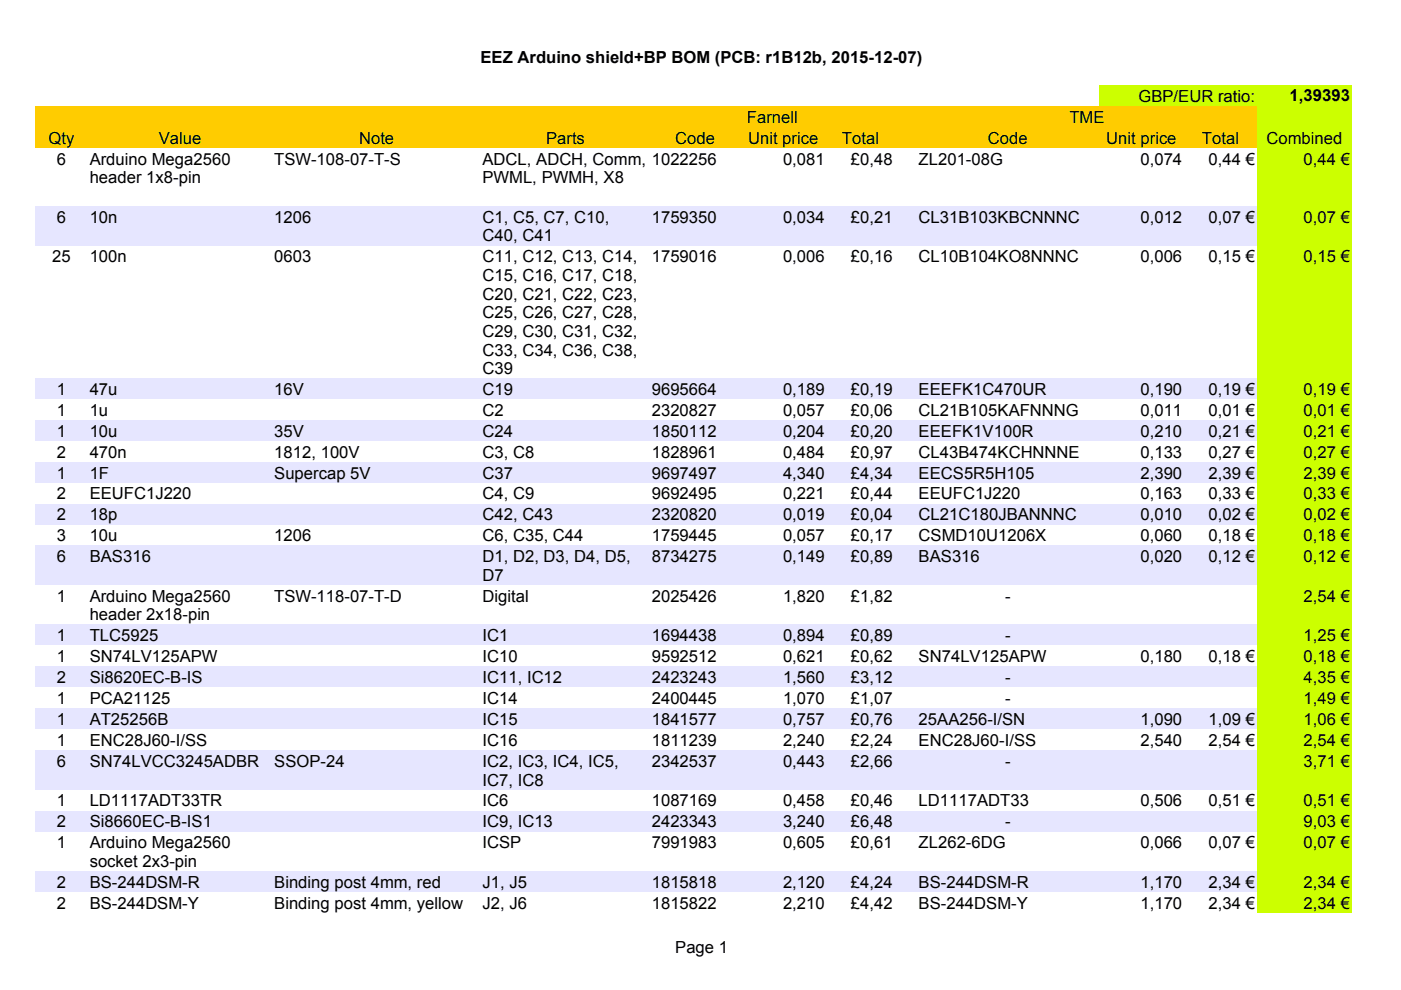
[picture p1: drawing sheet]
<svg xmlns="http://www.w3.org/2000/svg" width="297mm" height="210mm" viewBox="0 0 297 210" stroke-linecap="round" stroke-linejoin="round" font-family="sans-serif">
<defs><g id="words">
<g font-size="3.5">
<text x="101.9" y="13.3">EEZ Arduino shield+BP BOM (PCB: r1B12b, 2015-12-07)</text>
<text x="241.4" y="21.6">GBP/EUR ratio:</text>
<text x="273.4" y="21.4">1,39393</text>
<text x="158.4" y="26.1">Farnell</text>
<text x="226.7" y="26.1">TME</text>
<text x="10.3" y="30.5">Qty</text>
<text x="12.1" y="34.9">6</text>
<text x="19" y="34.9">Arduino Mega2560</text>
<text x="33.7" y="30.5">Value</text>
<text x="58.1" y="34.9">TSW-108-07-T-S</text>
<text x="76.1" y="30.5">Note</text>
<text x="102.3" y="34.9">ADCL, ADCH, Comm, 1022256</text>
<text x="115.8" y="30.5">Parts</text>
<text x="143.2" y="30.5">Code</text>
<text x="158.6" y="30.5">Unit price</text>
<text x="166" y="34.9">0,081</text>
<text x="178.5" y="30.5">Total</text>
<text x="180.4" y="34.9">£0,48</text>
<text x="194.8" y="34.9">ZL201-08G</text>
<text x="209.4" y="30.5">Code</text>
<text x="234.6" y="30.5">Unit price</text>
<text x="241.8" y="34.9">0,074</text>
<text x="254.8" y="30.5">Total</text>
<text x="256.2" y="34.9">0,44 €</text>
<text x="268.5" y="30.5">Combined</text>
<text x="276.4" y="34.9">0,44 €</text>
<text x="19" y="38.9">header 1x8-pin</text>
<text x="102.3" y="38.9">PWML, PWMH, X8</text>
<text x="12.1" y="47.2">6</text>
<text x="19" y="47.2">10n</text>
<text x="58.1" y="47.2">1206</text>
<text x="102.3" y="47.2">C1, C5, C7, C10,</text>
<text x="138.2" y="47.2">1759350</text>
<text x="166" y="47.2">0,034</text>
<text x="180.4" y="47.2">£0,21</text>
<text x="194.8" y="47.2">CL31B103KBCNNNC</text>
<text x="241.8" y="47.2">0,012</text>
<text x="256.2" y="47.2">0,07 €</text>
<text x="276.4" y="47.2">0,07 €</text>
<text x="102.3" y="51.2">C40, C41</text>
<text x="11.1" y="55.6">25</text>
<text x="19" y="55.6">100n</text>
<text x="58.1" y="55.6">0603</text>
<text x="102.3" y="55.6">C11, C12, C13, C14,</text>
<text x="102.3" y="59.6">C15, C16, C17, C18,</text>
<text x="138.2" y="55.6">1759016</text>
<text x="166" y="55.6">0,006</text>
<text x="180.4" y="55.6">£0,16</text>
<text x="194.8" y="55.6">CL10B104KO8NNNC</text>
<text x="241.8" y="55.6">0,006</text>
<text x="256.2" y="55.6">0,15 €</text>
<text x="276.4" y="55.6">0,15 €</text>
<text x="102.3" y="63.5">C20, C21, C22, C23,</text>
<text x="102.3" y="67.5">C25, C26, C27, C28,</text>
<text x="102.3" y="71.4">C29, C30, C31, C32,</text>
<text x="102.3" y="75.4">C33, C34, C36, C38,</text>
<text x="12.1" y="83.7">1</text>
<text x="19" y="83.7">47u</text>
<text x="58.1" y="83.7">16V</text>
<text x="102.3" y="83.7">C19</text>
<text x="102.3" y="79.3">C39</text>
<text x="138.2" y="83.7">9695664</text>
<text x="166" y="83.7">0,189</text>
<text x="180.4" y="83.7">£0,19</text>
<text x="194.8" y="83.7">EEEFK1C470UR</text>
<text x="241.8" y="83.7">0,190</text>
<text x="256.2" y="83.7">0,19 €</text>
<text x="276.4" y="83.7">0,19 €</text>
<text x="12.1" y="88.1">1</text>
<text x="19" y="88.1">1u</text>
<text x="102.3" y="88.1">C2</text>
<text x="138.2" y="88.1">2320827</text>
<text x="166" y="88.1">0,057</text>
<text x="180.4" y="88.1">£0,06</text>
<text x="194.8" y="88.1">CL21B105KAFNNNG</text>
<text x="241.8" y="88.1">0,011</text>
<text x="256.2" y="88.1">0,01 €</text>
<text x="276.4" y="88.1">0,01 €</text>
<text x="12.1" y="92.6">1</text>
<text x="19" y="92.6">10u</text>
<text x="58.1" y="92.6">35V</text>
<text x="102.3" y="92.6">C24</text>
<text x="138.2" y="92.6">1850112</text>
<text x="166" y="92.6">0,204</text>
<text x="180.4" y="92.6">£0,20</text>
<text x="194.8" y="92.6">EEEFK1V100R</text>
<text x="241.8" y="92.6">0,210</text>
<text x="256.2" y="92.6">0,21 €</text>
<text x="276.4" y="92.6">0,21 €</text>
<text x="12.1" y="97">2</text>
<text x="12.1" y="101.5">1</text>
<text x="19" y="97">470n</text>
<text x="19" y="101.5">1F</text>
<text x="58.1" y="97">1812, 100V</text>
<text x="58.1" y="101.5">Supercap 5V</text>
<text x="102.3" y="97">C3, C8</text>
<text x="102.3" y="101.5">C37</text>
<text x="138.2" y="97">1828961</text>
<text x="138.2" y="101.5">9697497</text>
<text x="166" y="97">0,484</text>
<text x="166" y="101.5">4,340</text>
<text x="180.4" y="97">£0,97</text>
<text x="180.4" y="101.5">£4,34</text>
<text x="194.8" y="97">CL43B474KCHNNNE</text>
<text x="194.8" y="101.5">EECS5R5H105</text>
<text x="241.8" y="97">0,133</text>
<text x="241.8" y="101.5">2,390</text>
<text x="256.2" y="97">0,27 €</text>
<text x="256.2" y="101.5">2,39 €</text>
<text x="276.4" y="97">0,27 €</text>
<text x="276.4" y="101.5">2,39 €</text>
<text x="12.1" y="105.9">2</text>
<text x="19" y="105.9">EEUFC1J220</text>
<text x="102.3" y="105.9">C4, C9</text>
<text x="138.2" y="105.9">9692495</text>
<text x="166" y="105.9">0,221</text>
<text x="180.4" y="105.9">£0,44</text>
<text x="194.8" y="105.9">EEUFC1J220</text>
<text x="241.8" y="105.9">0,163</text>
<text x="256.2" y="105.9">0,33 €</text>
<text x="276.4" y="105.9">0,33 €</text>
<text x="12.1" y="110.3">2</text>
<text x="19" y="110.3">18p</text>
<text x="102.3" y="110.3">C42, C43</text>
<text x="138.2" y="110.3">2320820</text>
<text x="166" y="110.3">0,019</text>
<text x="180.4" y="110.3">£0,04</text>
<text x="194.8" y="110.3">CL21C180JBANNNC</text>
<text x="241.8" y="110.3">0,010</text>
<text x="256.2" y="110.3">0,02 €</text>
<text x="276.4" y="110.3">0,02 €</text>
<text x="12.1" y="114.8">3</text>
<text x="12.1" y="119.2">6</text>
<text x="19" y="114.8">10u</text>
<text x="19" y="119.2">BAS316</text>
<text x="58.1" y="114.8">1206</text>
<text x="102.3" y="114.8">C6, C35, C44</text>
<text x="102.3" y="119.2">D1, D2, D3, D4, D5,</text>
<text x="138.2" y="114.8">1759445</text>
<text x="138.2" y="119.2">8734275</text>
<text x="166" y="114.8">0,057</text>
<text x="166" y="119.2">0,149</text>
<text x="180.4" y="114.8">£0,17</text>
<text x="180.4" y="119.2">£0,89</text>
<text x="194.8" y="114.8">CSMD10U1206X</text>
<text x="194.8" y="119.2">BAS316</text>
<text x="241.8" y="114.8">0,060</text>
<text x="241.8" y="119.2">0,020</text>
<text x="256.2" y="114.8">0,18 €</text>
<text x="256.2" y="119.2">0,12 €</text>
<text x="276.4" y="114.8">0,18 €</text>
<text x="276.4" y="119.2">0,12 €</text>
<text x="102.3" y="123.2">D7</text>
<text x="12.1" y="127.6">1</text>
<text x="19" y="127.6">Arduino Mega2560</text>
<text x="19" y="131.6">header 2x18-pin</text>
<text x="58.1" y="127.6">TSW-118-07-T-D</text>
<text x="102.3" y="127.6">Digital</text>
<text x="138.2" y="127.6">2025426</text>
<text x="166" y="127.6">1,820</text>
<text x="180.4" y="127.6">£1,82</text>
<text x="213.1" y="127.6">-</text>
<text x="276.4" y="127.6">2,54 €</text>
<text x="12.1" y="136">1</text>
<text x="19" y="136">TLC5925</text>
<text x="102.3" y="136">IC1</text>
<text x="138.2" y="136">1694438</text>
<text x="166" y="136">0,894</text>
<text x="180.4" y="136">£0,89</text>
<text x="213.1" y="136">-</text>
<text x="276.4" y="136">1,25 €</text>
<text x="12.1" y="140.4">1</text>
<text x="19" y="140.4">SN74LV125APW</text>
<text x="102.3" y="140.4">IC10</text>
<text x="138.2" y="140.4">9592512</text>
<text x="166" y="140.4">0,621</text>
<text x="180.4" y="140.4">£0,62</text>
<text x="194.8" y="140.4">SN74LV125APW</text>
<text x="241.8" y="140.4">0,180</text>
<text x="256.2" y="140.4">0,18 €</text>
<text x="276.4" y="140.4">0,18 €</text>
<text x="12.1" y="144.9">2</text>
<text x="12.1" y="149.3">1</text>
<text x="19" y="144.9">Si8620EC-B-IS</text>
<text x="19" y="149.3">PCA21125</text>
<text x="102.3" y="144.9">IC11, IC12</text>
<text x="102.3" y="149.3">IC14</text>
<text x="138.2" y="144.9">2423243</text>
<text x="138.2" y="149.3">2400445</text>
<text x="166" y="144.9">1,560</text>
<text x="166" y="149.3">1,070</text>
<text x="180.4" y="144.9">£3,12</text>
<text x="180.4" y="149.3">£1,07</text>
<text x="213.1" y="144.9">-</text>
<text x="213.1" y="149.3">-</text>
<text x="276.4" y="144.9">4,35 €</text>
<text x="276.4" y="149.3">1,49 €</text>
<text x="12.1" y="153.7">1</text>
<text x="19" y="153.7">AT25256B</text>
<text x="102.3" y="153.7">IC15</text>
<text x="138.2" y="153.7">1841577</text>
<text x="166" y="153.7">0,757</text>
<text x="180.4" y="153.7">£0,76</text>
<text x="194.8" y="153.7">25AA256-I/SN</text>
<text x="241.8" y="153.7">1,090</text>
<text x="256.2" y="153.7">1,09 €</text>
<text x="276.4" y="153.7">1,06 €</text>
<text x="12.1" y="158.2">1</text>
<text x="19" y="158.2">ENC28J60-I/SS</text>
<text x="102.3" y="158.2">IC16</text>
<text x="138.2" y="158.2">1811239</text>
<text x="166" y="158.2">2,240</text>
<text x="180.4" y="158.2">£2,24</text>
<text x="194.8" y="158.2">ENC28J60-I/SS</text>
<text x="241.8" y="158.2">2,540</text>
<text x="256.2" y="158.2">2,54 €</text>
<text x="276.4" y="158.2">2,54 €</text>
<text x="12.1" y="162.6">6</text>
<text x="19" y="162.6">SN74LVCC3245ADBR</text>
<text x="58.1" y="162.6">SSOP-24</text>
<text x="102.3" y="162.6">IC2, IC3, IC4, IC5,</text>
<text x="102.3" y="166.6">IC7, IC8</text>
<text x="138.2" y="162.6">2342537</text>
<text x="166" y="162.6">0,443</text>
<text x="180.4" y="162.6">£2,66</text>
<text x="213.1" y="162.6">-</text>
<text x="276.4" y="162.6">3,71 €</text>
<text x="12.1" y="171">1</text>
<text x="19" y="171">LD1117ADT33TR</text>
<text x="102.3" y="171">IC6</text>
<text x="138.2" y="171">1087169</text>
<text x="166" y="171">0,458</text>
<text x="180.4" y="171">£0,46</text>
<text x="194.8" y="171">LD1117ADT33</text>
<text x="241.8" y="171">0,506</text>
<text x="256.2" y="171">0,51 €</text>
<text x="276.4" y="171">0,51 €</text>
<text x="12.1" y="175.4">2</text>
<text x="12.1" y="179.9">1</text>
<text x="19" y="175.4">Si8660EC-B-IS1</text>
<text x="19" y="179.9">Arduino Mega2560</text>
<text x="102.3" y="175.4">IC9, IC13</text>
<text x="102.3" y="179.9">ICSP</text>
<text x="138.2" y="175.4">2423343</text>
<text x="138.2" y="179.9">7991983</text>
<text x="166" y="175.4">3,240</text>
<text x="166" y="179.9">0,605</text>
<text x="180.4" y="175.4">£6,48</text>
<text x="180.4" y="179.9">£0,61</text>
<text x="194.8" y="179.9">ZL262-6DG</text>
<text x="213.1" y="175.4">-</text>
<text x="241.8" y="179.9">0,066</text>
<text x="256.2" y="179.9">0,07 €</text>
<text x="276.4" y="175.4">9,03 €</text>
<text x="276.4" y="179.9">0,07 €</text>
<text x="19" y="183.8">socket 2x3-pin</text>
<text x="12.1" y="188.2">2</text>
<text x="19" y="188.2">BS-244DSM-R</text>
<text x="58.1" y="188.2">Binding post 4mm, red</text>
<text x="102.3" y="188.2">J1, J5</text>
<text x="138.2" y="188.2">1815818</text>
<text x="166" y="188.2">2,120</text>
<text x="180.4" y="188.2">£4,24</text>
<text x="194.8" y="188.2">BS-244DSM-R</text>
<text x="241.8" y="188.2">1,170</text>
<text x="256.2" y="188.2">2,34 €</text>
<text x="276.4" y="188.2">2,34 €</text>
<text x="12.1" y="192.7">2</text>
<text x="19" y="192.7">BS-244DSM-Y</text>
<text x="58.1" y="192.7">Binding post 4mm, yellow</text>
<text x="102.3" y="192.7">J2, J6</text>
<text x="138.2" y="192.7">1815822</text>
<text x="166" y="192.7">2,210</text>
<text x="180.4" y="192.7">£4,42</text>
<text x="194.8" y="192.7">BS-244DSM-Y</text>
<text x="241.8" y="192.7">1,170</text>
<text x="256.2" y="192.7">2,34 €</text>
<text x="276.4" y="192.7">2,34 €</text>
<text x="143.2" y="202">Page 1</text>
</g>
</g></defs>
<path d="M233 18.1h53.6v4.4h-53.6z" fill-rule="evenodd" fill="#cf0"/>
<path d="M7.4 22.5h259.1v8.9h-259.1z" fill-rule="evenodd" fill="#fc0"/>
<g fill="#cf0">
<path d="M266.5 22.5h20.1v8.9h-20.1z" fill-rule="evenodd"/>
<path d="M266.5 31.4h20.1v12.3h-20.1z" fill-rule="evenodd"/>
</g>
<path d="M7.4 43.7h259.1v8.3h-259.1z" fill-rule="evenodd" fill="#e6e6ff"/>
<g fill="#cf0">
<path d="M266.5 43.7h20.1v8.3h-20.1z" fill-rule="evenodd"/>
<path d="M266.5 52.1h20.1v28h-20.1z" fill-rule="evenodd"/>
</g>
<path d="M7.4 80.1h259.1v4.4h-259.1z" fill-rule="evenodd" fill="#e6e6ff"/>
<g fill="#cf0">
<path d="M266.5 80.1h20.1v4.4h-20.1z" fill-rule="evenodd"/>
<path d="M266.5 84.6h20.1v4.4h-20.1z" fill-rule="evenodd"/>
</g>
<path d="M7.4 89h259.1v4.4h-259.1z" fill-rule="evenodd" fill="#e6e6ff"/>
<g fill="#cf0">
<path d="M266.5 89h20.1v4.4h-20.1z" fill-rule="evenodd"/>
<path d="M266.5 93.5h20.1v4.4h-20.1z" fill-rule="evenodd"/>
</g>
<path d="M7.4 97.9h259.1v4.4h-259.1z" fill-rule="evenodd" fill="#e6e6ff"/>
<g fill="#cf0">
<path d="M266.5 97.9h20.1v4.4h-20.1z" fill-rule="evenodd"/>
<path d="M266.5 102.3h20.1v4.5h-20.1z" fill-rule="evenodd"/>
</g>
<path d="M7.4 106.8h259.1v4.4h-259.1z" fill-rule="evenodd" fill="#e6e6ff"/>
<g fill="#cf0">
<path d="M266.5 106.8h20.1v4.4h-20.1z" fill-rule="evenodd"/>
<path d="M266.5 111.2h20.1v4.4h-20.1z" fill-rule="evenodd"/>
</g>
<path d="M7.4 115.6h259.1v8.4h-259.1z" fill-rule="evenodd" fill="#e6e6ff"/>
<g fill="#cf0">
<path d="M266.5 115.6h20.1v8.4h-20.1z" fill-rule="evenodd"/>
<path d="M266.5 124h20.1v8.4h-20.1z" fill-rule="evenodd"/>
</g>
<path d="M7.4 132.4h259.1v4.4h-259.1z" fill-rule="evenodd" fill="#e6e6ff"/>
<g fill="#cf0">
<path d="M266.5 132.4h20.1v4.4h-20.1z" fill-rule="evenodd"/>
<path d="M266.5 136.8h20.1v4.5h-20.1z" fill-rule="evenodd"/>
</g>
<path d="M7.4 141.3h259.1v4.4h-259.1z" fill-rule="evenodd" fill="#e6e6ff"/>
<g fill="#cf0">
<path d="M266.5 141.3h20.1v4.4h-20.1z" fill-rule="evenodd"/>
<path d="M266.5 145.7h20.1v4.4h-20.1z" fill-rule="evenodd"/>
</g>
<path d="M7.4 150.2h259.1v4.4h-259.1z" fill-rule="evenodd" fill="#e6e6ff"/>
<g fill="#cf0">
<path d="M266.5 150.2h20.1v4.4h-20.1z" fill-rule="evenodd"/>
<path d="M266.5 154.6h20.1v4.4h-20.1z" fill-rule="evenodd"/>
</g>
<path d="M7.4 159h259.1v8.4h-259.1z" fill-rule="evenodd" fill="#e6e6ff"/>
<g fill="#cf0">
<path d="M266.5 159h20.1v8.4h-20.1z" fill-rule="evenodd"/>
<path d="M266.5 167.4h20.1v4.4h-20.1z" fill-rule="evenodd"/>
</g>
<path d="M7.4 171.9h259.1v4.4h-259.1z" fill-rule="evenodd" fill="#e6e6ff"/>
<g fill="#cf0">
<path d="M266.5 171.9h20.1v4.4h-20.1z" fill-rule="evenodd"/>
<path d="M266.5 176.3h20.1v8.3h-20.1z" fill-rule="evenodd"/>
</g>
<path d="M7.4 184.7h259.1v4.4h-259.1z" fill-rule="evenodd" fill="#e6e6ff"/>
<g fill="#cf0">
<path d="M266.5 184.7h20.1v4.4h-20.1z" fill-rule="evenodd"/>
<path d="M266.5 189.1h20.1v4.4h-20.1z" fill-rule="evenodd"/>
</g>
<use href="#words"/>
</svg>
